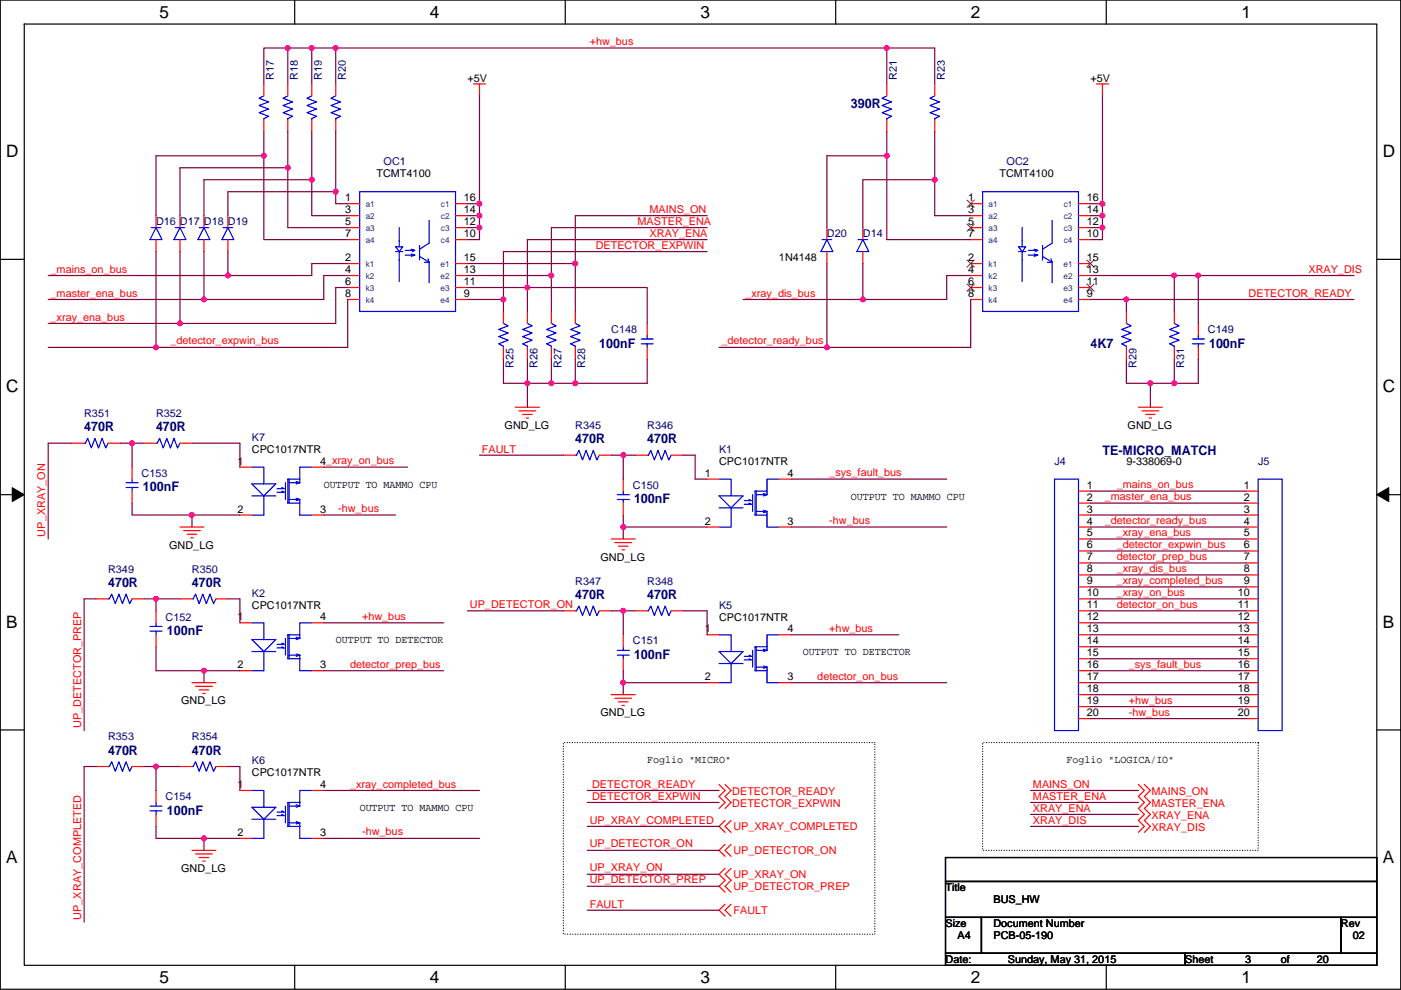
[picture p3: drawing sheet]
<svg xmlns="http://www.w3.org/2000/svg" width="297mm" height="210mm" viewBox="0 0 297 210" stroke-linecap="round" stroke-linejoin="round" font-family="sans-serif">
<defs><g id="words">
<g font-size="3.6">
<text x="33.8" y="3.8">5</text>
<text x="91.1" y="3.8">4</text>
<text x="148.5" y="3.8">3</text>
<text x="205.8" y="3.8">2</text>
<text x="263.2" y="3.8">1</text>
<text x="1.3" y="33.3">D</text>
<text x="293.2" y="33.3">D</text>
<text x="1.3" y="83.2">C</text>
<text x="293.2" y="83.2">C</text>
<text x="1.3" y="133.2">B</text>
<text x="293.2" y="133.2">B</text>
<text x="1.3" y="183.1">A</text>
<text x="293.2" y="183.1">A</text>
<text x="33.8" y="208.5">5</text>
<text x="91.1" y="208.5">4</text>
<text x="148.5" y="208.5">3</text>
<text x="205.8" y="208.5">2</text>
<text x="263.2" y="208.5">1</text>
</g>
<g font-size="2.8" fill="#000080">
<text x="180.4" y="22.9">390R</text>
<text x="127.1" y="73.7">100nF</text>
<text x="231.2" y="73.7">4K7</text>
<text x="256.3" y="73.7">100nF</text>
<text x="17.8" y="91.5">470R</text>
<text x="33.1" y="91.5">470R</text>
<text x="122" y="94">470R</text>
<text x="137.2" y="94">470R</text>
<text x="233.7" y="96.6">TE-MICRO_MATCH</text>
<text x="30.3" y="104.2">100nF</text>
<text x="134.4" y="106.7">100nF</text>
<text x="22.9" y="124.5">470R</text>
<text x="40.7" y="124.5">470R</text>
<text x="122" y="127.1">470R</text>
<text x="137.2" y="127.1">470R</text>
<text x="35.4" y="134.7">100nF</text>
<text x="134.4" y="139.8">100nF</text>
<text x="22.9" y="160.1">470R</text>
<text x="40.7" y="160.1">470R</text>
<text x="35.4" y="172.8">100nF</text>
</g>
<g font-size="2.3" fill="#f00">
<text x="125" y="9.6">+hw_bus</text>
<text x="135.2" y="47.7">MASTER_ENA</text>
<text x="137.7" y="45.1">MAINS_ON</text>
<text x="126.3" y="52.7">DETECTOR_EXPWIN</text>
<text x="137.7" y="50.2">XRAY_ENA</text>
<text x="10.7" y="57.8">_mains_on_bus</text>
<text x="277.4" y="57.8">XRAY_DIS</text>
<text x="10.7" y="62.9">_master_ena_bus</text>
<text x="158" y="62.9">_xray_dis_bus</text>
<text x="264.7" y="62.9">DETECTOR_READY</text>
<text x="10.7" y="68">_xray_ena_bus</text>
<text x="36.1" y="73.1">_detector_expwin_bus</text>
<text x="153" y="73.1">_detector_ready_bus</text>
<text x="102.2" y="96">FAULT</text>
<text x="175.8" y="101">_sys_fault_bus</text>
<text x="234.2" y="106.1">_master_ena_bus</text>
<text x="236.8" y="103.5">_mains_on_bus</text>
<text x="9.6" y="113.8" transform="rotate(-90 9.6 113.8)">UP_XRAY_ON</text>
<text x="71.7" y="108.6">-hw_bus</text>
<text x="175.8" y="111.2">-hw_bus</text>
<text x="234.2" y="111.2">_detector_ready_bus</text>
<text x="236.8" y="113.7">_xray_ena_bus</text>
<text x="236.8" y="116.2">_detector_expwin_bus</text>
<text x="236.8" y="118.8">detector_prep_bus</text>
<text x="236.8" y="121.3">_xray_dis_bus</text>
<text x="236.8" y="123.9">_xray_completed_bus</text>
<text x="76.8" y="131.5">+hw_bus</text>
<text x="99.6" y="128.9">UP_DETECTOR_ON</text>
<text x="236.8" y="126.4">_xray_on_bus</text>
<text x="236.8" y="128.9">detector_on_bus</text>
<text x="175.8" y="134">+hw_bus</text>
<text x="74.2" y="141.6">detector_prep_bus</text>
<text x="239.3" y="141.6">_sys_fault_bus</text>
<text x="173.3" y="144.2">detector_on_bus</text>
<text x="239.3" y="149.3">+hw_bus</text>
<text x="17.2" y="154.5" transform="rotate(-90 17.2 154.5)">UP_DETECTOR_PREP</text>
<text x="239.3" y="151.8">-hw_bus</text>
<text x="74.2" y="167">_xray_completed_bus</text>
<text x="125.5" y="167">DETECTOR_READY</text>
<text x="219" y="167">MAINS_ON</text>
<text x="125.5" y="169.6">DETECTOR_EXPWIN</text>
<text x="155.3" y="168.7">DETECTOR_READY</text>
<text x="155.3" y="171.2">DETECTOR_EXPWIN</text>
<text x="219" y="169.6">MASTER_ENA</text>
<text x="219" y="172.1">XRAY_ENA</text>
<text x="244.2" y="168.7">MAINS_ON</text>
<text x="244.2" y="173.8">XRAY_ENA</text>
<text x="244.2" y="171.2">MASTER_ENA</text>
<text x="76.8" y="177.2">-hw_bus</text>
<text x="125" y="179.7">UP_DETECTOR_ON</text>
<text x="125" y="174.7">UP_XRAY_COMPLETED</text>
<text x="155.5" y="176.1">UP_XRAY_COMPLETED</text>
<text x="219" y="174.7">XRAY_DIS</text>
<text x="244.2" y="176.3">XRAY_DIS</text>
<text x="125" y="184.8">UP_XRAY_ON</text>
<text x="155.5" y="181.1">UP_DETECTOR_ON</text>
<text x="125" y="187.4">UP_DETECTOR_PREP</text>
<text x="155.5" y="186.2">UP_XRAY_ON</text>
<text x="155.5" y="188.8">UP_DETECTOR_PREP</text>
<text x="17.2" y="195.1" transform="rotate(-90 17.2 195.1)">UP_XRAY_COMPLETED</text>
<text x="125" y="192.6">FAULT</text>
<text x="155.5" y="193.8">FAULT</text>
</g>
<g font-size="2.3" fill="#000080">
<text x="58.1" y="17" transform="rotate(-90 58.1 17)">R17</text>
<text x="63.1" y="17" transform="rotate(-90 63.1 17)">R18</text>
<text x="68.2" y="17" transform="rotate(-90 68.2 17)">R19</text>
<text x="73.3" y="17" transform="rotate(-90 73.3 17)">R20</text>
<text x="190.1" y="17" transform="rotate(-90 190.1 17)">R21</text>
<text x="200.3" y="17" transform="rotate(-90 200.3 17)">R23</text>
<text x="81.3" y="35.1">OC1</text>
<text x="213.4" y="35.1">OC2</text>
<text x="33.1" y="47.8">D16 D17 D18 D19</text>
<text x="175.3" y="50.3">D20</text>
<text x="182.9" y="50.3">D14</text>
<text x="129.6" y="70.7">C148</text>
<text x="256.1" y="70.7">C149</text>
<text x="108.9" y="78" transform="rotate(-90 108.9 78)">R25</text>
<text x="113.9" y="78" transform="rotate(-90 113.9 78)">R26</text>
<text x="119" y="78" transform="rotate(-90 119 78)">R27</text>
<text x="124.1" y="78" transform="rotate(-90 124.1 78)">R28</text>
<text x="240.9" y="78" transform="rotate(-90 240.9 78)">R29</text>
<text x="251.1" y="78" transform="rotate(-90 251.1 78)">R31</text>
<text x="17.8" y="88.4">R351</text>
<text x="33.1" y="88.4">R352</text>
<text x="53.4" y="93.5">K7</text>
<text x="122" y="91">R345</text>
<text x="137.2" y="91">R346</text>
<text x="30" y="101.1">C153</text>
<text x="152.5" y="96.1">K1</text>
<text x="223.6" y="98.6">J4</text>
<text x="266.8" y="98.6">J5</text>
<text x="134.2" y="103.7">C150</text>
<text x="22.9" y="121.5">R349</text>
<text x="40.7" y="121.5">R350</text>
<text x="122" y="124">R347</text>
<text x="137.2" y="124">R348</text>
<text x="35.1" y="131.6">C152</text>
<text x="53.4" y="126.5">K2</text>
<text x="152.5" y="129.1">K5</text>
<text x="134.2" y="136.7">C151</text>
<text x="22.9" y="157">R353</text>
<text x="40.7" y="157">R354</text>
<text x="53.4" y="162.1">K6</text>
<text x="35.1" y="169.7">C154</text>
</g>
<g font-size="2.3">
<text x="99.1" y="17.3">+5V</text>
<text x="231.2" y="17.3">+5V</text>
<text x="79.8" y="37.6">TCMT4100</text>
<text x="211.9" y="37.6">TCMT4100</text>
<text x="73.2" y="42.7">1</text>
<text x="73.2" y="45.2">3</text>
<text x="73.2" y="47.8">5</text>
<text x="98.4" y="42.7">16</text>
<text x="98.4" y="45.2">14</text>
<text x="98.4" y="47.8">12</text>
<text x="205.3" y="42.7">1</text>
<text x="205.3" y="45.2">3</text>
<text x="205.3" y="47.8">5</text>
<text x="230.4" y="42.7">16</text>
<text x="230.4" y="45.2">14</text>
<text x="230.4" y="47.8">12</text>
<text x="73.2" y="50.3">7</text>
<text x="98.4" y="50.3">10</text>
<text x="205.3" y="50.3">7</text>
<text x="230.4" y="50.3">10</text>
<text x="73.2" y="55.4">2</text>
<text x="73.2" y="57.9">4</text>
<text x="98.4" y="55.4">15</text>
<text x="98.4" y="57.9">13</text>
<text x="165.2" y="55.4">1N4148</text>
<text x="205.3" y="55.4">2</text>
<text x="205.3" y="57.9">4</text>
<text x="230.4" y="55.4">15</text>
<text x="230.4" y="57.9">13</text>
<text x="73.2" y="60.5">6</text>
<text x="73.2" y="63">8</text>
<text x="98.4" y="60.5">11</text>
<text x="98.4" y="63">9</text>
<text x="205.3" y="60.5">6</text>
<text x="205.3" y="63">8</text>
<text x="230.4" y="60.5">11</text>
<text x="230.4" y="63">9</text>
<text x="107" y="91">GND_LG</text>
<text x="239.1" y="91">GND_LG</text>
<text x="50.4" y="98.6">1</text>
<text x="53.4" y="96.1">CPC1017NTR</text>
<text x="67.9" y="98.6">4_xray_on_bus</text>
<text x="149.4" y="101.1">1</text>
<text x="152.5" y="98.6">CPC1017NTR</text>
<text x="166.9" y="101.1">4</text>
<text x="238.8" y="98.6">9-338069-0</text>
<text x="68.6" y="103.4">OUTPUT TO MAMMO CPU</text>
<text x="180.4" y="106">OUTPUT TO MAMMO CPU</text>
<text x="230.4" y="103.6">1</text>
<text x="230.4" y="106.2">2</text>
<text x="263.7" y="103.6">1</text>
<text x="263.7" y="106.2">2</text>
<text x="50.4" y="108.7">2</text>
<text x="67.9" y="108.7">3</text>
<text x="149.4" y="111.3">2</text>
<text x="166.9" y="111.3">3</text>
<text x="230.4" y="108.7">3</text>
<text x="230.4" y="111.3">4</text>
<text x="230.4" y="113.8">5</text>
<text x="263.7" y="108.7">3</text>
<text x="263.7" y="111.3">4</text>
<text x="263.7" y="113.8">5</text>
<text x="35.9" y="116.4">GND_LG</text>
<text x="127.3" y="118.9">GND_LG</text>
<text x="230.4" y="116.3">6</text>
<text x="230.4" y="118.9">7</text>
<text x="263.7" y="116.3">6</text>
<text x="263.7" y="118.9">7</text>
<text x="230.4" y="121.4">8</text>
<text x="230.4" y="124">9</text>
<text x="263.7" y="121.4">8</text>
<text x="263.7" y="124">9</text>
<text x="50.4" y="131.6">1</text>
<text x="53.4" y="129.1">CPC1017NTR</text>
<text x="67.9" y="131.6">4</text>
<text x="152.5" y="131.6">CPC1017NTR</text>
<text x="230.4" y="126.5">10</text>
<text x="230.4" y="129">11</text>
<text x="230.4" y="131.6">12</text>
<text x="262.4" y="126.5">10</text>
<text x="262.4" y="129">11</text>
<text x="262.4" y="131.6">12</text>
<text x="71.2" y="136.5">OUTPUT TO DETECTOR</text>
<text x="149.4" y="134.1">1</text>
<text x="166.9" y="134.1">4</text>
<text x="230.4" y="134.1">13</text>
<text x="230.4" y="136.7">14</text>
<text x="262.4" y="134.1">13</text>
<text x="262.4" y="136.7">14</text>
<text x="50.4" y="141.7">2</text>
<text x="67.9" y="141.7">3</text>
<text x="170.2" y="139">OUTPUT TO DETECTOR</text>
<text x="230.4" y="139.2">15</text>
<text x="230.4" y="141.7">16</text>
<text x="262.4" y="139.2">15</text>
<text x="262.4" y="141.7">16</text>
<text x="38.4" y="149.4">GND_LG</text>
<text x="149.4" y="144.3">2</text>
<text x="166.9" y="144.3">3</text>
<text x="230.4" y="144.3">17</text>
<text x="230.4" y="146.8">18</text>
<text x="230.4" y="149.4">19</text>
<text x="262.4" y="144.3">17</text>
<text x="262.4" y="146.8">18</text>
<text x="262.4" y="149.4">19</text>
<text x="127.3" y="151.9">GND_LG</text>
<text x="230.4" y="151.9">20</text>
<text x="262.4" y="151.9">20</text>
<text x="137.2" y="161.9">Foglio &quot;MICRO&quot;</text>
<text x="226.1" y="161.9">Foglio &quot;LOGICA/IO&quot;</text>
<text x="50.4" y="167.1">1</text>
<text x="53.4" y="164.6">CPC1017NTR</text>
<text x="67.9" y="167.1">4</text>
<text x="76.3" y="172">OUTPUT TO MAMMO CPU</text>
<text x="50.4" y="177.3">2</text>
<text x="67.9" y="177.3">3</text>
<text x="38.4" y="185">GND_LG</text>
<text x="200.5" y="189">Title</text>
<text x="210.6" y="191.6">BUS_HW</text>
<text x="200.5" y="196.6">Size</text>
<text x="210.6" y="196.6">Document Number</text>
<text x="284.3" y="196.6">Rev</text>
<text x="203" y="199.2">A4</text>
<text x="210.6" y="199.2">PCB-05-190</text>
<text x="286.8" y="199.2">02</text>
<text x="200.5" y="204.3">Date:</text>
<text x="213.7" y="204.3">Sunday, May 31, 2015</text>
<text x="251.3" y="204.3">Sheet</text>
<text x="264" y="204.3">3</text>
<text x="271.6" y="204.3">of</text>
<text x="279.2" y="204.3">20</text>
</g>
<g font-size="1.8" fill="#004080">
<text x="77.5" y="44">a1</text>
<text x="77.5" y="46.5">a2</text>
<text x="93.5" y="44">c1</text>
<text x="93.5" y="46.5">c2</text>
<text x="209.6" y="44">a1</text>
<text x="209.6" y="46.5">a2</text>
<text x="225.6" y="44">c1</text>
<text x="225.6" y="46.5">c2</text>
<text x="77.5" y="49.1">a3</text>
<text x="77.5" y="51.6">a4</text>
<text x="93.5" y="49.1">c3</text>
<text x="93.5" y="51.6">c4</text>
<text x="209.6" y="49.1">a3</text>
<text x="209.6" y="51.6">a4</text>
<text x="225.6" y="49.1">c3</text>
<text x="225.6" y="51.6">c4</text>
<text x="77.5" y="56.7">k1</text>
<text x="77.5" y="59.2">k2</text>
<text x="93.4" y="56.7">e1</text>
<text x="93.4" y="59.2">e2</text>
<text x="209.6" y="56.7">k1</text>
<text x="209.6" y="59.2">k2</text>
<text x="225.5" y="56.7">e1</text>
<text x="225.5" y="59.2">e2</text>
<text x="77.5" y="61.8">k3</text>
<text x="77.5" y="64.3">k4</text>
<text x="93.4" y="61.8">e3</text>
<text x="93.4" y="64.3">e4</text>
<text x="209.6" y="61.8">k3</text>
<text x="209.6" y="64.3">k4</text>
<text x="225.5" y="61.8">e3</text>
<text x="225.5" y="64.3">e4</text>
</g>
</g></defs>
<path d="M.1 0h296.9v209.8h-296.9zM5.1 5.1h286.8v199.6h-286.8z" fill="none" stroke="#000" stroke-width=".25"/>
<g fill="#fff">
<path d="M33.8 .5h2v4.1h-2z"/>
<path d="M33.8 205.3h2v4h-2z"/>
</g>
<path d="M62.5 0v5.1M62.5 204.7v5.1" fill="none" stroke="#000" stroke-width=".25"/>
<g fill="#fff">
<path d="M91.1 .5h2.1v4.1h-2.1z"/>
<path d="M91.1 205.3h2.1v4h-2.1z"/>
</g>
<path d="M119.8 0v5.1M119.8 204.7v5.1" fill="none" stroke="#000" stroke-width=".25"/>
<g fill="#fff">
<path d="M148.5 .5h2v4.1h-2z"/>
<path d="M148.5 205.3h2v4h-2z"/>
</g>
<path d="M177.2 0v5.1M177.2 204.7v5.1" fill="none" stroke="#000" stroke-width=".25"/>
<g fill="#fff">
<path d="M205.8 .5h2.1v4.1h-2.1z"/>
<path d="M205.8 205.3h2.1v4h-2.1z"/>
</g>
<path d="M234.5 0v5.1M234.5 204.7v5.1" fill="none" stroke="#000" stroke-width=".25"/>
<g fill="#fff">
<path d="M263.2 .5h2v4.1h-2z"/>
<path d="M263.2 205.3h2v4h-2z"/>
<path d="M1.3 30.1h2.7v4h-2.7z"/>
<path d="M293.2 30.1h2.6v4h-2.6z"/>
<path d="M1.3 80h2.7v4h-2.7z"/>
<path d="M293.2 80h2.6v4h-2.6z"/>
</g>
<path d="M.1 55h5M291.9 55h5.1" fill="none" stroke="#000" stroke-width=".25"/>
<g fill="#fff">
<path d="M1.3 129.9h2.5v4h-2.5z"/>
<path d="M293.2 129.9h2.4v4h-2.4z"/>
</g>
<path d="M.1 104.9h5M291.9 104.9h5.1" fill="none" stroke="#000" stroke-width=".25"/>
<path d="M2.6 103.4l2.5 1.5-2.5 1.5zM291.9 104.9l2.5-1.5v3z" fill="#000" stroke="#000" stroke-width=".21"/>
<g fill="#fff">
<path d="M1.3 179.8h2.5v4.1h-2.5z"/>
<path d="M293.2 179.8h2.4v4.1h-2.4z"/>
</g>
<path d="M.1 154.8h5M291.9 154.8h5.1M200.5 181.9h91.4v5.1h-91.4zM200.5 187h91.4v7.6h-91.4zM200.5 194.6h7.6v7.6h-7.6zM208.1 194.6h76.2v7.6h-76.2zM284.3 194.6h7.6v7.6h-7.6zM200.5 202.2h50.8v2.5h-50.8zM251.3 202.2h40.6v2.5h-40.6z" fill="none" stroke="#000" stroke-width=".25"/>
<path d="M119.4 157.5h66.1v40.6h-66.1zM208.3 157.5h58.5v22.9h-58.5z" fill="none" stroke="#000" stroke-width=".25" stroke-dasharray="0 .5"/>
<g fill="none" stroke="#f00" stroke-width=".25">
<path d="M55.9 17.8v2.5M61 17.8v2.5M66.1 17.8v2.5M71.2 17.8v2.5M100.4 17.8h2.5M101.7 17.8v2.5M188 17.8v2.5M198.2 17.8v2.5M232.5 17.8h2.5M233.7 17.8v2.5M55.9 25.4v2.6M61 25.4v2.6"/>
<path d="M66.1 25.4v2.6M71.2 25.4v2.6M188 25.4v2.6M198.2 25.4v2.6M33.1 50.8v2.6M33.1 45.7v2.6M38.2 50.8v2.6M38.2 45.7v2.6M43.2 50.8v2.6M43.2 45.7v2.6M48.3 50.8v2.6M48.3 45.7v2.6"/>
<path d="M73.7 43.2h2.6M73.7 45.7h2.6M73.7 48.3h2.6M73.7 50.8h2.6M73.7 55.9h2.6M73.7 58.4h2.6M96.6 43.2h2.5M96.6 45.7h2.5M96.6 48.3h2.5M96.6 50.8h2.5M96.6 55.9h2.5M96.6 58.4h2.5"/>
<path d="M175.3 53.4v2.5M175.3 48.3v2.5M182.9 53.4v2.5M182.9 48.3v2.5M205.8 43.2h2.5M205.8 45.7h2.5M205.8 48.3h2.5M205.8 50.8h2.5M205.8 55.9h2.5M205.8 58.4h2.5M228.7 43.2h2.5M228.7 45.7h2.5"/>
<path d="M228.7 48.3h2.5M228.7 50.8h2.5M228.7 55.9h2.5M228.7 58.4h2.5M73.7 61h2.6M73.7 63.5h2.6M96.6 61h2.5M96.6 63.5h2.5M106.7 66.1v2.5M106.7 73.7v2.5M111.8 66.1v2.5M111.8 73.7v2.5"/>
<path d="M116.9 66.1v2.5M116.9 73.7v2.5M122 66.1v2.5M122 73.7v2.5M137.2 73.7v2.5M137.2 68.6v2.5M205.8 61h2.5M205.8 63.5h2.5M228.7 61h2.5M228.7 63.5h2.5M238.8 66.1v2.5M238.8 73.7v2.5"/>
<path d="M249 66.1v2.5M249 73.7v2.5M254.1 73.7v2.5M254.1 68.6v2.5M15.3 94h2.5M22.9 94h2.6M28 99.1v2.5M30.5 94h2.6M38.2 94h2.5M50.9 99.1h2.5M66.1 99.1h2.5M109.3 86.4h5.1"/>
<path d="M110 87.1h3.6M110.8 87.9h2M111.6 88.7h.5M119.4 96.5h2.6M127.1 96.5h2.5M134.7 96.5h2.5M142.3 96.5h2.5M241.4 86.4h5M242.1 87.1h3.6M242.9 87.9h2M243.6 88.7h.6M28 104.2v2.5"/>
<path d="M38.2 111.8h5M38.9 112.5h3.6M39.7 113.3h2M40.4 114.1h.6M50.9 109.2h2.5M66.1 109.2h2.5M129.6 114.3h5.1M130.4 115.1h3.5M131.1 115.8h2.1M131.9 116.6h.5M132.1 106.7v2.5M132.1 101.6v2.6"/>
<path d="M149.9 101.6h2.6M149.9 111.8h2.6M165.2 111.8h2.5M165.2 101.6h2.5M228.7 104.2h2.5M228.7 106.7h2.5M228.7 109.2h2.5M228.7 111.8h2.5M228.7 114.3h2.5M228.7 116.9h2.5M228.7 119.4h2.5M264.2 104.2h2.6"/>
<path d="M264.2 106.7h2.6M264.2 109.2h2.6M264.2 111.8h2.6M264.2 114.3h2.6M264.2 116.9h2.6M264.2 119.4h2.6M20.4 127h2.5M28 127h2.5M33.1 134.6v2.6M33.1 129.6v2.5M38.2 127h2.5M45.8 127h2.5"/>
<path d="M50.9 132.1h2.5M66.1 132.1h2.5M119.4 129.6h2.6M127.1 129.6h2.5M132.1 139.7v2.6M132.1 134.6v2.6M134.7 129.6h2.5M142.3 129.6h2.5M149.9 134.6h2.6M165.2 134.6h2.5M228.7 121.9h2.5M228.7 124.5h2.5"/>
<path d="M228.7 127h2.5M228.7 129.6h2.5M228.7 132.1h2.5M228.7 134.6h2.5M228.7 137.2h2.5M228.7 139.7h2.5M264.2 121.9h2.6M264.2 124.5h2.6M264.2 127h2.6M264.2 129.6h2.6M264.2 132.1h2.6M264.2 134.6h2.6"/>
<path d="M264.2 137.2h2.6M264.2 139.7h2.6M40.7 144.8h5.1M41.5 145.6h3.5M42.2 146.3h2.1M43 147.1h.5M50.9 142.3h2.5M66.1 142.3h2.5M129.6 147.3h5.1M130.4 148.1h3.5M131.1 148.9h2.1M131.9 149.6h.5"/>
<path d="M149.9 144.8h2.6M165.2 144.8h2.5M228.7 142.3h2.5M228.7 144.8h2.5M228.7 147.3h2.5M228.7 149.9h2.5M228.7 152.4h2.5M264.2 142.3h2.6M264.2 144.8h2.6M264.2 147.3h2.6M264.2 149.9h2.6M264.2 152.4h2.6"/>
<path d="M20.4 162.6h2.5M28 162.6h2.5M33.1 172.7v2.6M33.1 167.7v2.5M38.2 162.6h2.5M45.8 162.6h2.5M50.9 167.7h2.5M50.9 177.8h2.5M66.1 177.8h2.5M66.1 167.7h2.5M152.5 166.4l1.2 1.3-1.2 1.2 1.2 1.3-1.2 1.3M153.7 179.1l-1.2 1.3 1.2 1.2"/>
<path d="M153.7 174l-1.2 1.3 1.2 1.3M153.7 166.4l1.3 1.3-1.3 1.2 1.3 1.3-1.3 1.3M155 179.1l-1.3 1.3 1.3 1.2M155 174l-1.3 1.3 1.3 1.3M241.4 166.4l1.2 1.3-1.2 1.2 1.2 1.3-1.2 1.3 1.2 1.2-1.2 1.3 1.2 1.3-1.2 1.3M242.6 166.4l1.3 1.3-1.3 1.2 1.3 1.3-1.3 1.3 1.3 1.2-1.3 1.3 1.3 1.3-1.3 1.3M40.7 180.4h5.1M41.5 181.1h3.5M42.2 181.9h2.1M43 182.6h.5M153.7 184.2l-1.2 1.2 1.2 1.3-1.2 1.3 1.2 1.3M153.7 191.8l-1.2 1.3 1.2 1.2"/>
<path d="M155 184.2l-1.3 1.2 1.3 1.3-1.3 1.3 1.3 1.3M155 191.8l-1.3 1.3 1.3 1.2"/>
</g>
<g fill="none" stroke="#00f" stroke-width=".25">
<path d="M55.9 20.3l-1 .5 2.1 .8-2.1 .8 2.1 .7-2.1 .8 2.1 .8-1.1 .5v.2M61 20.3l-1 .5 2 .8-2 .8 2 .7-2 .8 2 .8-1 .5v.2M66.1 20.3l-1 .5 2 .8-2 .8 2 .7-2 .8 2 .8-1 .5v.2M71.2 20.3l-1 .5 2 .8-2 .8 2 .7-2 .8 2 .8-1 .5v.2M188 20.3l-1 .5 2 .8-2 .8 2 .7-2 .8 2 .8-1 .5v.2M198.2 20.3l-1 .5 2 .8-2 .8 2 .7-2 .8 2 .8-1 .5v.2M32.1 48.3h2M33.1 48.3l1.3 2.5h-2.6zM37.1 48.3h2.1M38.2 48.3l1.2 2.5h-2.5zM42.2 48.3h2.1M43.2 48.3l1.3 2.5h-2.5z"/>
<path d="M47.3 48.3h2M48.3 48.3l1.3 2.5h-2.5zM76.3 40.7h20.3v25.4h-20.3zM83.9 52.3h1.5l-.8 1.1zM83.9 53.4h1.5M84.6 53.4v6.3M84.6 48.3v4M87.2 52.9l.7 .2h-2M87.2 53.9l.7 .2h-2M87.9 53.1l-.5 .3M87.9 54.1l-.7 .3M89 52.1v3"/>
<path d="M89 54.4l2 1.2M90 55.6h1M90.7 54.9l.3 .7M91 46.8v4.8l-2 1.3M91 55.6v4.4M174.3 50.8h2M175.3 50.8l1.3 2.6h-2.6zM181.9 50.8h2.1M182.9 50.8l1.3 2.6h-2.5zM208.3 40.7h20.4v25.4h-20.4zM216 52.3h1.5l-.8 1.1zM216 53.4h1.5"/>
<path d="M216.7 53.4v6.3M216.7 48.3v4M219.3 52.9l.7 .2h-2M219.3 53.9l.7 .2h-2M220 53.1l-.5 .3M220 54.1l-.7 .3M221 52.1v3M221 54.4l2.1 1.2M222.1 55.6h1M222.8 54.9l.3 .7M223.1 46.8v4.8l-2.1 1.3M223.1 55.6v4.4"/>
<path d="M106.7 68.6l1.1 .5-2.1 .8 2.1 .7-2.1 .8 2.1 .8-2.1 .7 1 .5v.3M111.8 68.6l1 .5-2 .8 2 .7-2 .8 2 .8-2 .7 1 .5v.3M116.9 68.6l1 .5-2 .8 2 .7-2 .8 2 .8-2 .7 1 .5v.3M122 68.6l1 .5-2 .8 2 .7-2 .8 2 .8-2 .7 1 .5v.3M136 72.9h2.5M136 71.9h2.5M137.2 71.1v.8M137.2 72.9v.8M238.8 68.6l1 .5-2 .8 2 .7-2 .8 2 .8-2 .7 1 .5v.3M249 68.6l1 .5-2 .8 2 .7-2 .8 2 .8-2 .7 1 .5v.3M252.8 72.9h2.5M252.8 71.9h2.5"/>
<path d="M254.1 71.1v.8M254.1 72.9v.8M17.8 94h.3l.5-1 .8 2 .7-2 .8 2 .8-2 .7 2 .5-1M33.1 94h.2l.5-1 .8 2 .8-2 .7 2 .8-2 .8 2 .5-1M53.4 99.1h2.5v3.5M66.1 99.1h-2.5v2.5M122 96.5h.2l.5-1 .8 2.1 .8-2.1 .7 2.1 .8-2.1 .8 2.1 .5-1.1M137.2 96.5h.3l.5-1 .7 2.1 .8-2.1 .8 2.1 .7-2.1 .8 2.1 .5-1.1M26.7 103.4h2.6M26.7 102.4h2.6M28 101.6v.8M28 103.4v.8"/>
<path d="M53.4 102.6h5.1l-2.6 2.6zM53.4 105.2h5.1M55.9 105.2v4h-2.5M59.8 103.4l.5 .3h-1.6M59.8 104.2l.5 .2h-1.6M60.5 102.4v3.5M61.3 101.6v5.1M61.3 105.9h2.3M61.3 102.4h2.3M62.8 102.1l.8 .3M62.8 105.7l.8 .2M63.6 101.6h-2.6v5.1h2.6"/>
<path d="M63.6 105.9v.8M63.6 101.6v.8M63.6 102.4l-.8 .2M63.6 105.9l-.8 .3M63.6 106.7v2.5h2.5M130.9 105.9h2.5M130.9 104.9h2.5M132.1 104.2v.7M132.1 105.9v.8M152.5 105.2h5l-2.5 2.5zM152.5 107.7h5M152.5 101.6h2.5v3.6"/>
<path d="M155 107.7v4.1h-2.5M158.8 105.9l.5 .3h-1.5M158.8 106.7l.5 .3h-1.5M159.6 104.9v3.6M160.3 104.2v5M160.3 108.5h2.3M160.3 104.9h2.3M161.9 104.7l.7 .2M161.9 108.2l.7 .3M162.6 104.2h-2.5v5h2.5M162.6 109.2v2.6h2.6M162.6 108.5v.7"/>
<path d="M162.6 104.2v.7M162.6 104.9l-.7 .3M162.6 108.5l-.7 .2M165.2 101.6h-2.6v2.6M223.6 101.6h5.1v53.4h-5.1zM266.8 101.6h5v53.4h-5zM22.9 127h.3l.5-1 .7 2 .8-2 .8 2 .7-2 .8 2 .5-1M31.8 133.9h2.6M31.8 132.9h2.6M33.1 132.1v.8M33.1 133.9v.7M40.7 127h.3l.5-1 .7 2 .8-2 .7 2 .8-2 .8 2 .5-1"/>
<path d="M53.4 132.1h2.5v3.6M53.4 135.7h5.1l-2.6 2.5zM53.4 138.2h5.1M55.9 138.2v4.1h-2.5M59.8 136.4l.5 .3h-1.6M59.8 137.2l.5 .2h-1.6M60.5 135.4v3.6M61.3 134.6v5.1M61.3 139h2.3M61.3 135.4h2.3M62.8 135.1l.8 .3M62.8 138.7l.8 .3"/>
<path d="M63.6 134.6h-2.6v5.1h2.6M63.6 139v.7M63.6 134.6v.8M63.6 135.4l-.8 .3M63.6 139l-.8 .2M63.6 139.7v2.6h2.5M66.1 132.1h-2.5v2.5M122 129.6h.2l.5-1.1 .8 2.1 .8-2.1 .7 2.1 .8-2.1 .8 2.1 .5-1M130.9 139h2.5M130.9 137.9h2.5M132.1 137.2v.7M132.1 139v.7"/>
<path d="M137.2 129.6h.3l.5-1.1 .7 2.1 .8-2.1 .8 2.1 .7-2.1 .8 2.1 .5-1M152.5 138.2h5l-2.5 2.5zM152.5 134.6h2.5v3.6M158.8 139l.5 .2h-1.5M158.8 139.7l.5 .3h-1.5M159.6 137.9v3.6M160.3 137.2v5.1M160.3 137.9h2.3M161.9 137.7l.7 .2M162.6 137.2h-2.5v5.1h2.5M162.6 137.2v.7M162.6 137.9l-.7 .3"/>
<path d="M165.2 134.6h-2.6v2.6M152.5 140.7h5M155 140.7v4.1h-2.5M160.3 141.5h2.3M161.9 141.2l.7 .3M162.6 142.3v2.5h2.6M162.6 141.5v.8M162.6 141.5l-.7 .3M22.9 162.6h.3l.5-1 .7 2 .8-2 .8 2 .7-2 .8 2 .5-1M31.8 172h2.6M31.8 171h2.6M33.1 170.2v.8"/>
<path d="M33.1 172v.7M40.7 162.6h.3l.5-1 .7 2 .8-2 .7 2 .8-2 .8 2 .5-1M53.4 167.7h2.5v3.5M53.4 171.2h5.1l-2.6 2.6zM53.4 173.8h5.1M55.9 173.8v4h-2.5M59.8 172l.5 .2h-1.6M59.8 172.7l.5 .3h-1.6M60.5 171v3.5M61.3 170.2v5.1M61.3 174.5h2.3M61.3 171h2.3"/>
<path d="M62.8 170.7l.8 .3M62.8 174.3l.8 .2M63.6 170.2h-2.6v5.1h2.6M63.6 174.5v.8M63.6 170.2v.8M63.6 171l-.8 .2M63.6 174.5l-.8 .3M63.6 175.3v2.5h2.5M66.1 167.7h-2.5v2.5"/>
</g>
<path d="M205 42.4l1.6 1.6M205 47.5l1.6 1.6M205 55.1l1.6 1.6M206.6 42.4l-1.6 1.6M206.6 47.5l-1.6 1.6M206.6 55.1l-1.6 1.6M230.4 55.1l1.6 1.6M232 55.1l-1.6 1.6M205 60.2l1.6 1.6M206.6 60.2l-1.6 1.6M230.4 60.2l1.6 1.6M232 60.2l-1.6 1.6" fill="none" stroke="#804000" stroke-width=".21"/>
<g fill="none" stroke="#800040" stroke-width=".25">
<path d="M61 10.2v7.6M61 10.2h-5.1v7.6M61 10.2h5.1M66.1 10.2h5.1M66.1 10.2v7.6M71.2 10.2h116.8M71.2 10.2v7.6M188 10.2h10.2v7.6M188 10.2v7.6M55.9 28v22.8h17.8M55.9 33h-22.8v12.7M61 28v7.6"/>
<path d="M61 35.6v12.7h12.7M61 35.6h-22.8v10.1M66.1 38.1v7.6h7.6M66.1 38.1h-22.9v7.6M66.1 28v10.1M71.2 28v12.7M101.7 20.3v22.9M188 33v17.8h17.8M188 28v5M188 33h-12.7v15.3M198.2 38.1v7.6h7.6M198.2 38.1h-15.3v10.2"/>
<path d="M198.2 28v10.1M233.7 20.3v22.9M10.2 58.4h38.1M33.1 53.4v20.3M38.2 53.4v15.2h33v-7.6h2.5M43.2 53.4v10.1h25.4v-5.1h5.1M48.3 53.4v5M71.2 40.7v2.5h2.5M71.2 40.7h-22.9v5M73.7 55.9h-7.6v2.5h-17.8M99.1 48.3h2.6v2.5h-2.6M99.1 45.7h2.6"/>
<path d="M99.1 43.2h2.6v2.5M99.1 55.9h22.9M99.1 58.4h17.8M101.7 45.7v2.6M116.9 58.4v7.7M122 55.9v10.2M149.9 50.8h-38.1v10.2M149.9 48.3h-33v10.1M149.9 45.7h-27.9v10.2M149.9 53.4h-43.2v10.1M175.3 55.9v17.8h30.5v-10.2M182.9 55.9v7.6h17.8v-5.1h5.1"/>
<path d="M231.2 48.3h2.5M231.2 45.7h2.5v2.6M231.2 43.2h2.5M231.2 58.4h17.8M233.7 48.3v2.5h-2.5M233.7 43.2v2.5M249 58.4h5.1M249 58.4v7.7M254.1 58.4h33M254.1 58.4v10.2M10.2 73.7h22.9M10.2 63.5h33"/>
<path d="M10.2 68.6h28M73.7 63.5v10.2h-40.6M99.1 61h12.7M99.1 63.5h7.6M106.7 76.2v5.1h5.1M106.7 63.5v2.6M111.8 76.2v5.1M111.8 61v5.1M111.8 61h25.4v7.6M116.9 76.2v5.1M122 76.2v5.1M137.2 76.2v5.1h-15.2"/>
<path d="M152.5 73.7h22.8M157.5 63.5h25.4M231.2 63.5h7.6M238.8 63.5h48.3M238.8 76.2v5.1h5.1M238.8 63.5v2.6M249 76.2v5.1M254.1 76.2v5.1h-5.1M15.3 94h-5.1v20.3M25.5 94h2.5M28 94h2.5M28 94v5.1"/>
<path d="M40.7 94h10.2v5.1M68.6 99.1h17.8M101.7 96.5h17.7M111.8 81.3h5.1M111.8 81.3v5.1M116.9 81.3h5.1M129.6 96.5h2.5M134.7 96.5h-2.6v5.1M144.8 96.5h2.6v5.1h2.5M243.9 81.3h5.1M243.9 81.3v5.1M28 106.7v2.5h12.7"/>
<path d="M40.7 109.2v2.6M40.7 109.2h10.2M68.6 109.2h15.3M132.1 109.2v2.6M149.9 111.8h-17.8v2.5M167.7 101.6h33M167.7 111.8h33M231.2 104.2h33M231.2 106.7h33M231.2 109.2h33M231.2 111.8h33M231.2 114.3h33"/>
<path d="M231.2 116.9h33M231.2 119.4h33M20.4 127h-2.6v28M30.5 127h2.6M33.1 127v2.6M33.1 127h5.1M33.1 137.2v5.1h10.1M48.3 127h2.6v5.1M68.6 132.1h25.4M99.1 129.6h20.3M129.6 129.6h2.5M134.7 129.6h-2.6v5"/>
<path d="M144.8 129.6h5.1v5M167.7 134.6h22.9M231.2 121.9h33M231.2 124.5h33M231.2 127h33M231.2 129.6h33M231.2 132.1h33M231.2 134.6h33M231.2 137.2h33M231.2 139.7h33M43.2 142.3h7.7M43.2 142.3v2.5"/>
<path d="M68.6 142.3h25.4M132.1 142.3v2.5M149.9 144.8h-17.8v2.5M167.7 144.8h33M231.2 142.3h33M231.2 144.8h33M231.2 147.3h33M231.2 149.9h33M231.2 152.4h33M20.4 162.6h-2.6v33M30.5 162.6h2.6M33.1 175.3v2.5h10.1"/>
<path d="M38.2 162.6h-5.1v5.1M43.2 177.8h7.7M43.2 177.8v2.6M48.3 162.6h2.6v5.1M68.6 167.7h33.1M68.6 177.8h33.1M124.5 167.7h28M124.5 170.2h28M124.5 175.3h28M218.5 167.7h22.9M218.5 170.2h22.9M218.5 172.7h22.9"/>
<path d="M218.5 175.3h22.9M124.5 185.4h28M124.5 188h28M124.5 180.4h28M124.5 193.1h28"/>
</g>
<g fill="#f0f" stroke="#f0f" stroke-width=".25">
<circle cx="66.1" cy="10.2" r=".5"/>
<circle cx="61" cy="10.2" r=".5"/>
<circle cx="66.1" cy="38.1" r=".5"/>
<circle cx="61" cy="35.6" r=".5"/>
<circle cx="48.3" cy="58.4" r=".5"/>
<circle cx="43.2" cy="63.5" r=".5"/>
<circle cx="38.1" cy="68.6" r=".5"/>
<circle cx="71.2" cy="40.6" r=".5"/>
<circle cx="111.8" cy="61" r=".5"/>
<circle cx="116.9" cy="58.4" r=".5"/>
<circle cx="101.6" cy="48.3" r=".5"/>
<circle cx="101.6" cy="45.7" r=".5"/>
<circle cx="101.6" cy="43.2" r=".5"/>
<circle cx="116.9" cy="81.3" r=".5"/>
<circle cx="111.8" cy="81.3" r=".5"/>
<circle cx="233.7" cy="43.2" r=".5"/>
<circle cx="243.9" cy="81.3" r=".5"/>
<circle cx="198.2" cy="38.1" r=".5"/>
<circle cx="182.9" cy="63.5" r=".5"/>
<circle cx="188" cy="33" r=".5"/>
<circle cx="249" cy="58.4" r=".5"/>
<circle cx="233.7" cy="48.3" r=".5"/>
<circle cx="233.7" cy="45.7" r=".5"/>
<circle cx="175.3" cy="73.7" r=".5"/>
<circle cx="238.8" cy="63.5" r=".5"/>
<circle cx="71.2" cy="10.2" r=".5"/>
<circle cx="188" cy="10.2" r=".5"/>
<circle cx="33.1" cy="73.7" r=".5"/>
<circle cx="55.9" cy="33" r=".5"/>
<circle cx="106.7" cy="63.5" r=".5"/>
<circle cx="122" cy="55.9" r=".5"/>
<circle cx="122" cy="81.3" r=".5"/>
<circle cx="254" cy="58.4" r=".5"/>
<circle cx="249" cy="81.3" r=".5"/>
<circle cx="132.1" cy="96.5" r=".5"/>
<circle cx="132.1" cy="111.8" r=".5"/>
<circle cx="132.1" cy="129.5" r=".5"/>
<circle cx="132.1" cy="144.8" r=".5"/>
<circle cx="33.1" cy="127" r=".5"/>
<circle cx="28" cy="94" r=".5"/>
<circle cx="40.7" cy="109.2" r=".5"/>
<circle cx="43.2" cy="142.2" r=".5"/>
<circle cx="33.1" cy="162.6" r=".5"/>
<circle cx="43.2" cy="177.8" r=".5"/>
</g>
<use href="#words"/>
</svg>
